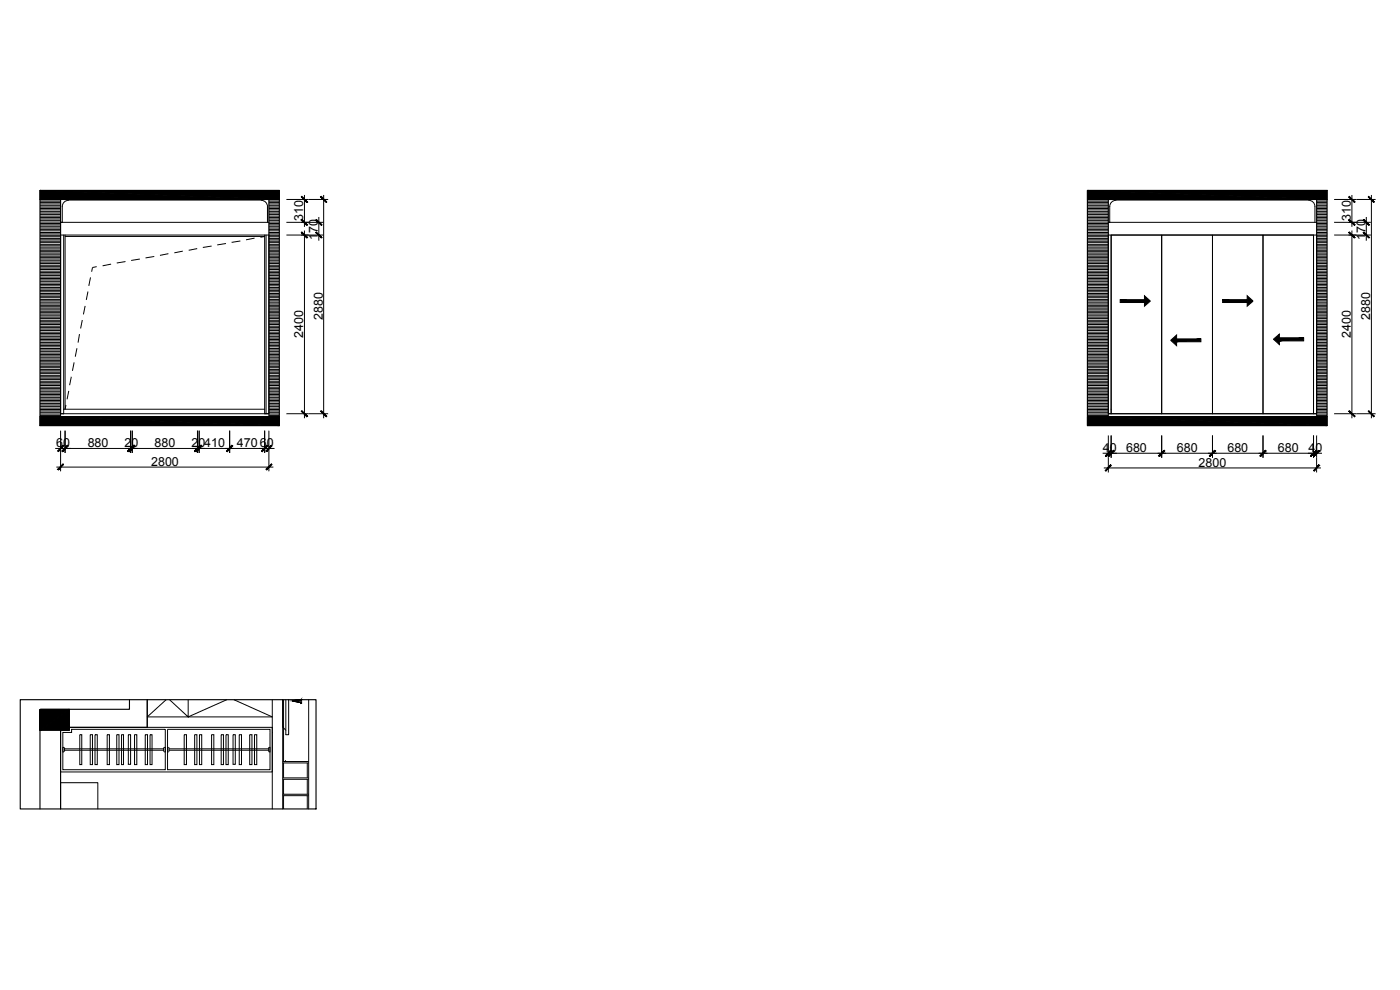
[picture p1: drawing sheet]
<svg xmlns="http://www.w3.org/2000/svg" width="420mm" height="297mm" viewBox="0 0 420 297" stroke-linecap="round" stroke-linejoin="round" font-family="sans-serif">
<defs><g id="words">
<g font-size="3.7">
<text x="91" y="66.3" transform="rotate(-90 91 66.3)">310</text>
<text x="95.3" y="71.9" transform="rotate(-90 95.3 71.9)">170</text>
<text x="405.2" y="66.3" transform="rotate(-90 405.2 66.3)">310</text>
<text x="409.6" y="71.9" transform="rotate(-90 409.6 71.9)">170</text>
<text x="91" y="101.4" transform="rotate(-90 91 101.4)">2400</text>
<text x="96.8" y="96.1" transform="rotate(-90 96.8 96.1)">2880</text>
<text x="405.2" y="101.4" transform="rotate(-90 405.2 101.4)">2400</text>
<text x="411" y="96.1" transform="rotate(-90 411 96.1)">2880</text>
<text x="16.8" y="134.2">60</text>
<text x="26.3" y="134.2">880</text>
<text x="37.4" y="134.2">20</text>
<text x="46.4" y="134.2">880</text>
<text x="57.5" y="134.2">20410</text>
<text x="71.1" y="134.2">47060</text>
<text x="330.8" y="135.7">40</text>
<text x="337.8" y="135.7">680</text>
<text x="353" y="135.7">680</text>
<text x="368.2" y="135.7">680</text>
<text x="383.3" y="135.7">680</text>
<text x="392.5" y="135.7">40</text>
<text x="45.3" y="139.8">2800</text>
<text x="359.5" y="140">2800</text>
</g>
</g></defs>
<g fill="#000" stroke="#000" stroke-width=".3">
<path d="M12 57.1l71.8 2.7h-71.8zM12 57.1h71.8v2.7zM326.2 57.1l71.9 2.7h-71.9zM326.2 57.1h71.9v2.7zM343.3 88.7l1.8 1.6-1.8 1.5zM374.1 88.7l1.8 1.6-1.8 1.5zM351.2 102.1l1.7-1.6v3.2zM382 101.7l1.8-1.5v3.1zM12 124.9l71.8 2.7h-71.8zM12 124.9h71.8v2.7zM326.2 124.9l71.9 2.7h-71.9zM326.2 124.9h71.9v2.7z"/>
<path d="M12.2 212.7h8.6l-8.6 6.3zM12.2 219l8.6-6.3v6.3zM87.8 210.3l2.2 .3zM87.8 210.3l2.2 .4zM90.5 210.5v.5h-.4zM90.1 210.5h.4l-.4 .4z"/>
<path d="M90.6 65.8l-.2 .2 1.9 1.4zM90.4 66l1.9 1.4-.3 .2z"/>
<path d="M90.4 59.1l1.6 1.7 .3-.2zM90.4 59.1l.2-.2 1.7 1.7z"/>
<path d="M90.4 69.7l1.6 1.7 .3-.1zM90.4 69.7l.2-.1 1.7 1.7z"/>
<path d="M94.9 65.8l-.2 .2 1.9 1.4zM94.7 66l1.9 1.4-.2 .2z"/>
<path d="M94.7 69.7l1.7 1.7 .2-.1zM94.9 69.6l1.7 1.7-1.9-1.6z"/>
<path d="M96.1 59.1l1.7 1.7 .2-.2zM96.1 59.1l.3-.2 1.6 1.7z"/>
<path d="M404.8 65.8l-.2 .2 1.9 1.4zM404.6 66l1.9 1.4-.2 .2z"/>
<path d="M404.6 59.1l1.7 1.7 .2-.2zM404.6 59.1l.2-.2 1.7 1.7z"/>
<path d="M404.6 69.7l1.7 1.7 .2-.1zM404.6 69.7l.2-.1 1.7 1.7z"/>
<path d="M408.9 66l1.9 1.4-1.6-1.6zM408.9 66l1.9 1.4-.2 .2z"/>
<path d="M408.9 69.7l1.7 1.7 .2-.1zM408.9 69.7l.3-.1 1.6 1.7z"/>
<path d="M410.4 59.1l1.6 1.7 .2-.2zM410.4 59.1l.2-.2 1.6 1.7z"/>
<path d="M336 89.9h7.3v.8zM336 89.9v.8h7.3z"/>
<path d="M366.7 89.9h7.4v.8zM366.7 89.9v.8h7.4z"/>
<path d="M352.9 101.7v.8l7.3-.8zM352.9 102.5l7.3-.8v.8z"/>
<path d="M383.8 101.3v.9l7.2-.9zM383.8 102.2l7.2-.9v.9z"/>
<path d="M18.9 133.6l-1.7 1.7 .3 .1zM18.9 133.6l.2 .1-1.6 1.7z"/>
<path d="M18.9 139.2l-1.4 1.7 1.6-1.6zM17.2 140.8l1.7-1.6-1.4 1.7z"/>
<path d="M20.3 133.6l-1.5 1.8 1.7-1.7zM20.3 133.6l-1.5 1.8-.2-.1z"/>
<path d="M20.3 133.6l-1.5 1.8 1.7-1.7zM20.3 133.6l-1.5 1.8-.2-.1z"/>
<path d="M39.9 133.6l-1.7 1.7 .2 .1zM39.9 133.6l.2 .1-1.7 1.7z"/>
<path d="M39.9 133.6l-1.7 1.7 .2 .1zM39.9 133.6l.2 .1-1.7 1.7z"/>
<path d="M40.4 133.6l-1.5 1.8 1.6-1.7zM40.4 133.6l-1.5 1.8-.2-.1z"/>
<path d="M40.4 133.6l-1.5 1.8 1.6-1.7zM40.4 133.6l-1.5 1.8-.2-.1z"/>
<path d="M60 133.6l-1.7 1.7 .2 .1zM60 133.6l.2 .1-1.7 1.7z"/>
<path d="M60 133.6l-1.7 1.7 .2 .1zM60 133.6l.2 .1-1.7 1.7z"/>
<path d="M60.4 133.6l-1.4 1.8 1.6-1.7zM60.4 133.6l-1.4 1.8-.2-.1z"/>
<path d="M60.4 133.6l-1.4 1.8 1.6-1.7zM60.4 133.6l-1.4 1.8-.2-.1z"/>
<path d="M69.6 133.6l-1.6 1.7 .1 .1zM69.6 133.6l.2 .1-1.7 1.7z"/>
<path d="M69.6 133.6l-1.5 1.8 1.7-1.7zM69.6 133.6l-1.5 1.8-.1-.1z"/>
<path d="M80.1 133.6l-1.6 1.7 .1 .1zM80.1 133.6l.2 .1-1.7 1.7z"/>
<path d="M80.1 133.6l-1.6 1.7 .1 .1zM80.1 133.6l.2 .1-1.7 1.7z"/>
<path d="M81.4 133.6l-1.4 1.8 1.6-1.7zM81.4 133.6l-1.4 1.8-.3-.1z"/>
<path d="M90.4 123.3l1.9 1.6-1.7-1.7zM90.4 123.3l1.9 1.6-.3 .1z"/>
<path d="M96.1 123.3l1.9 1.6-1.6-1.7zM96.1 123.3l1.9 1.6-.2 .1z"/>
<path d="M331.5 136.7l.2 .2 1.4-1.8zM333.1 135.1l.3 .2-1.7 1.6z"/>
<path d="M333.1 139.4l-1.4 1.9 1.7-1.7zM333.1 139.4l-1.4 1.9-.2-.2z"/>
<path d="M334.1 135.1l-1.6 1.8 1.7-1.6zM332.4 136.7l1.7-1.6-1.6 1.8z"/>
<path d="M334.1 135.1l-1.6 1.8 1.7-1.6zM332.4 136.7l1.7-1.6-1.6 1.8z"/>
<path d="M347.5 136.7l.3 .2 1.4-1.8zM349.2 135.1l.2 .2-1.6 1.6z"/>
<path d="M349.2 135.1l-1.4 1.8 1.6-1.6zM347.5 136.7l1.7-1.6-1.4 1.8z"/>
<path d="M362.8 136.7l.1 .2 1.5-1.8zM364.4 135.1l.2 .2-1.7 1.6z"/>
<path d="M364.4 135.1l-1.5 1.8 1.7-1.6zM364.4 135.1l-1.5 1.8-.1-.2z"/>
<path d="M377.9 136.7l.2 .2 1.5-1.8zM379.6 135.1l.2 .2-1.7 1.6z"/>
<path d="M379.6 135.1l-1.5 1.8 1.7-1.6zM377.9 136.7l1.7-1.6-1.5 1.8z"/>
<path d="M393.1 136.7l.1 .2 1.6-1.8zM394.8 135.1l.1 .2-1.7 1.6z"/>
<path d="M393.1 136.7l.1 .2 1.6-1.8zM394.8 135.1l.1 .2-1.7 1.6z"/>
<path d="M395.6 135.1l-1.4 1.8 1.7-1.6zM395.6 135.1l-1.4 1.8-.2-.2z"/>
<path d="M404.6 123.3l1.9 1.6-1.7-1.7zM404.6 123.3l1.9 1.6-.2 .1z"/>
<path d="M410.6 123.2l-.2 .1 1.8 1.6zM410.4 123.3l1.8 1.6-.2 .1z"/>
<path d="M79.7 140.8l.3 .1 1.4-1.7zM81.4 139.2l.2 .1-1.6 1.6z"/>
<path d="M395.6 139.4l-1.6 1.7 .2 .2zM395.6 139.4l.3 .2-1.7 1.7z"/>
<path d="M87.8 210.2l1.8-.3zM87.8 210.2l.9 .1 .9-.4z"/>
<path d="M88.7 210.3l1.3-.4zM88.7 210.3l1.3-.4z"/>
<path d="M90.1 210l.4-.1v.1zM90.2 209.9l-.1 .1 .4-.1z"/>
</g>
<g fill="none" stroke="#000" stroke-width=".34">
<path d="M12 57.1h71.8v70.5h-71.8zM12 59.8h71.8M18.2 59.8v64.3M80.7 59.8v64.3M326.2 57.1h71.9v70.5h-71.9zM326.2 59.8h71.9M332.5 59.8v64.3M394.9 59.8v64.3M18.2 66.7h.5M332.5 66.7h.4M12 124.9h71.8M326.2 124.9h71.9"/>
<path d="M6.1 209.9h88.7v32.7h-88.7zM12 213v29.6M18.2 219v23.6M20.8 212.7v6.3h-8.8M38.8 209.9v2.8h-26.6M44.2 209.9v8.3h-23.4"/>
</g>
<g fill="none" stroke="#000" stroke-width=".3">
<path d="M12 59.9h6.2M20.5 60h57.9M80.7 59.9h3.1M85.9 59.8h12.5M91.3 58.5v9.5M97.1 58.5v66.9M326.2 59.9h6.3M334.7 60h57.9M394.9 59.9h3.2M400.2 59.8h12.4M405.5 58.5v9.5M411.4 58.5v66.9"/>
<path d="M12 60.3h6.2M12 60.8h6.2M12 61.2h6.2M12 61.7h6.2M12 62.1h6.2M12 62.5h6.2M12 63h6.2M12 63.5h6.2M12 63.9h6.2M12 64.3h6.2M12 64.8h6.2M12 65.2h6.2"/>
<path d="M12 65.7h6.2M12 66.1h6.2M12 66.6h6.2M12 67h6.2M12 67.4h6.2M12 67.9h6.2M12 68.4h6.2M12 68.8h6.2M12 69.2h6.2M12 69.7h6.2M12 70.2h6.2M12 70.6h6.2"/>
<path d="M12 71h6.2M12 71.5h6.2M12 71.9h6.2M12 72.4h6.2M12 72.8h6.2M12 73.3h6.2M12 73.7h6.2M12 74.1h6.2M12 74.6h6.2M12 75.1h6.2M12 75.5h6.2M12 75.9h6.2"/>
<path d="M12 76.4h6.2M12 76.8h6.2M12 77.3h6.2M12 77.7h6.2M12 78.2h6.2M12 78.6h6.2M12 79h6.2M12 79.6h6.2M12 80h6.2M18.2 66.7h62.5M19.1 70.5v53.6M19.5 70.9h59.9l-1.3 .3"/>
<path d="M19.5 70.5v52.2l.3-1.2M20.5 60.1a1.86 1.86 0 0 0-1.8 1.8v4.8M29 80l-1.3 .2-.2 1.3M33.3 79.2l-2.5 .5M37.6 78.5l-2.6 .4M42 77.7l-2.7 .4M46.3 76.9l-2.6 .5M50.5 76.1l-2.5 .5M54.8 75.3l-2.5 .5M59.2 74.6l-2.6 .5M63.5 73.8l-2.7 .4M67.8 73l-2.6 .5"/>
<path d="M72.1 72.3l-2.6 .4M76.3 71.4l-2.5 .5M78.4 60.1a1.86 1.86 0 0 1 1.8 1.8v4.8M79.4 70.5v53.6M79.8 70.5v53.6M80.7 60.3h3.1M80.7 60.8h3.1M80.7 61.2h3.1M80.7 61.7h3.1M80.7 62.1h3.1M80.7 62.5h3.1M80.7 63h3.1"/>
<path d="M80.7 63.5h3.1M80.7 63.9h3.1M80.7 64.3h3.1M80.7 64.8h3.1M80.7 65.2h3.1M80.7 65.7h3.1M80.7 66.1h3.1M80.7 66.6h3.1M80.7 67h3.1M80.7 67.4h3.1M80.7 67.9h3.1M80.7 68.4h3.1"/>
<path d="M80.7 68.8h3.1M80.7 69.2h3.1M80.7 69.7h3.1M80.7 70.2h3.1M80.7 70.6h3.1M80.7 71h3.1M80.7 71.5h3.1M80.7 71.9h3.1M80.7 72.4h3.1M80.7 72.8h3.1M80.7 73.3h3.1M80.7 73.7h3.1"/>
<path d="M80.7 74.1h3.1M80.7 74.6h3.1M80.7 75.1h3.1M80.7 75.5h3.1M80.7 75.9h3.1M80.7 76.4h3.1M80.7 76.8h3.1M80.7 77.3h3.1M80.7 77.7h3.1M80.7 78.2h3.1M80.7 78.6h3.1M80.7 79h3.1"/>
<path d="M80.7 79.6h3.1M80.7 80h3.1M85.9 70.5h11.1M85.9 66.7h11.1M91.3 69.1v56.3M95.6 65.1v7.1M326.2 60.3h6.3M326.2 60.8h6.3M326.2 61.2h6.3M326.2 61.7h6.3M326.2 62.1h6.3M326.2 62.5h6.3"/>
<path d="M326.2 63h6.3M326.2 63.5h6.3M326.2 63.9h6.3M326.2 64.3h6.3M326.2 64.8h6.3M326.2 65.2h6.3M326.2 65.7h6.3M326.2 66.1h6.3M326.2 66.6h6.3M326.2 67h6.3M326.2 67.4h6.3M326.2 67.9h6.3"/>
<path d="M326.2 68.4h6.3M326.2 68.8h6.3M326.2 69.2h6.3M326.2 69.7h6.3M326.2 70.2h6.3M326.2 70.6h6.3M326.2 71h6.3M326.2 71.5h6.3M326.2 71.9h6.3M326.2 72.4h6.3M326.2 72.8h6.3M326.2 73.3h6.3"/>
<path d="M326.2 73.7h6.3M326.2 74.1h6.3M326.2 74.6h6.3M326.2 75.1h6.3M326.2 75.5h6.3M326.2 75.9h6.3M326.2 76.4h6.3M326.2 76.8h6.3M326.2 77.3h6.3M326.2 77.7h6.3M326.2 78.2h6.3M326.2 78.6h6.3"/>
<path d="M326.2 79h6.3M326.2 79.6h6.3M326.2 80h6.3M332.5 66.7h62.4M333.3 70.5v53.6h15.2v-53.6h15.2v53.6h15.2v-53.6h15.1v53.6h-15.1v-53.6h-15.2v53.6h-15.2v-53.6zM333.3 70.5v53.6M334.7 60.1a1.86 1.86 0 0 0-1.8 1.8v4.8M392.6 60.1a1.86 1.86 0 0 1 1.8 1.8v4.8M394 70.5v53.6h.9h-62.4M394.9 60.3h3.2M394.9 60.8h3.2M394.9 61.2h3.2"/>
<path d="M394.9 61.7h3.2M394.9 62.1h3.2M394.9 62.5h3.2M394.9 63h3.2M394.9 63.5h3.2M394.9 63.9h3.2M394.9 64.3h3.2M394.9 64.8h3.2M394.9 65.2h3.2M394.9 65.7h3.2M394.9 66.1h3.2M394.9 66.6h3.2"/>
<path d="M394.9 67h3.2M394.9 67.4h3.2M394.9 67.9h3.2M394.9 68.4h3.2M394.9 68.8h3.2M394.9 69.2h3.2M394.9 69.7h3.2M394.9 70.2h3.2M394.9 70.6h3.2M394.9 71h3.2M394.9 71.5h3.2M394.9 71.9h3.2"/>
<path d="M394.9 72.4h3.2M394.9 72.8h3.2M394.9 73.3h3.2M394.9 73.7h3.2M394.9 74.1h3.2M394.9 74.6h3.2M394.9 75.1h3.2M394.9 75.5h3.2M394.9 75.9h3.2M394.9 76.4h3.2M394.9 76.8h3.2M394.9 77.3h3.2"/>
<path d="M394.9 77.7h3.2M394.9 78.2h3.2M394.9 78.6h3.2M394.9 79h3.2M394.9 79.6h3.2M394.9 80h3.2M400.2 70.5h11M400.2 66.7h11M405.5 69.1v56.3M409.8 65.1v7.1M12 80.4h6.2M12 80.8h6.2"/>
<path d="M12 81.3h6.2M12 81.8h6.2M12 82.2h6.2M12 82.6h6.2M12 83.1h6.2M12 83.5h6.2M12 84h6.2M12 84.4h6.2M12 84.9h6.2M12 85.3h6.2M12 85.7h6.2M12 86.2h6.2"/>
<path d="M12 86.7h6.2M12 87.1h6.2M12 87.5h6.2M12 88h6.2M12 88.4h6.2M12 88.9h6.2M12 89.3h6.2M12 89.8h6.2M12 90.2h6.2M12 90.6h6.2M12 91.2h6.2M12 91.6h6.2"/>
<path d="M12 92h6.2M12 92.4h6.2M12 92.9h6.2M12 93.4h6.2M12 93.8h6.2M12 94.2h6.2M12 94.7h6.2M12 95.1h6.2M12 95.6h6.2M12 96.1h6.2M12 96.5h6.2M12 96.9h6.2"/>
<path d="M12 97.3h6.2M12 97.8h6.2M12 98.3h6.2M12 98.7h6.2M12 99.1h6.2M12 99.6h6.2M24.7 96l-.5 2.5M25.5 91.7l-.5 2.6M26.4 87.4l-.5 2.6M27.1 83.2l-.5 2.5M80.7 80.4h3.1M80.7 80.8h3.1"/>
<path d="M80.7 81.3h3.1M80.7 81.8h3.1M80.7 82.2h3.1M80.7 82.6h3.1M80.7 83.1h3.1M80.7 83.5h3.1M80.7 84h3.1M80.7 84.4h3.1M80.7 84.9h3.1M80.7 85.3h3.1M80.7 85.7h3.1M80.7 86.2h3.1"/>
<path d="M80.7 86.7h3.1M80.7 87.1h3.1M80.7 87.5h3.1M80.7 88h3.1M80.7 88.4h3.1M80.7 88.9h3.1M80.7 89.3h3.1M80.7 89.8h3.1M80.7 90.2h3.1M80.7 90.6h3.1M80.7 91.2h3.1M80.7 91.6h3.1"/>
<path d="M80.7 92h3.1M80.7 92.4h3.1M80.7 92.9h3.1M80.7 93.4h3.1M80.7 93.8h3.1M80.7 94.2h3.1M80.7 94.7h3.1M80.7 95.1h3.1M80.7 95.6h3.1M80.7 96.1h3.1M80.7 96.5h3.1M80.7 96.9h3.1"/>
<path d="M80.7 97.3h3.1M80.7 97.8h3.1M80.7 98.3h3.1M80.7 98.7h3.1M80.7 99.1h3.1M80.7 99.6h3.1M326.2 80.4h6.3M326.2 80.8h6.3M326.2 81.3h6.3M326.2 81.8h6.3M326.2 82.2h6.3M326.2 82.6h6.3"/>
<path d="M326.2 83.1h6.3M326.2 83.5h6.3M326.2 84h6.3M326.2 84.4h6.3M326.2 84.9h6.3M326.2 85.3h6.3M326.2 85.7h6.3M326.2 86.2h6.3M326.2 86.7h6.3M326.2 87.1h6.3M326.2 87.5h6.3M326.2 88h6.3"/>
<path d="M326.2 88.4h6.3M326.2 88.9h6.3M326.2 89.3h6.3M326.2 89.8h6.3M326.2 90.2h6.3M326.2 90.6h6.3M326.2 91.2h6.3M326.2 91.6h6.3M326.2 92h6.3M326.2 92.4h6.3M326.2 92.9h6.3M326.2 93.4h6.3"/>
<path d="M326.2 93.8h6.3M326.2 94.2h6.3M326.2 94.7h6.3M326.2 95.1h6.3M326.2 95.6h6.3M326.2 96.1h6.3M326.2 96.5h6.3M326.2 96.9h6.3M326.2 97.3h6.3M326.2 97.8h6.3M326.2 98.3h6.3M326.2 98.7h6.3"/>
<path d="M326.2 99.1h6.3M326.2 99.6h6.3M394.9 80.4h3.2M394.9 80.8h3.2M394.9 81.3h3.2M394.9 81.8h3.2M394.9 82.2h3.2M394.9 82.6h3.2M394.9 83.1h3.2M394.9 83.5h3.2M394.9 84h3.2M394.9 84.4h3.2"/>
<path d="M394.9 84.9h3.2M394.9 85.3h3.2M394.9 85.7h3.2M394.9 86.2h3.2M394.9 86.7h3.2M394.9 87.1h3.2M394.9 87.5h3.2M394.9 88h3.2M394.9 88.4h3.2M394.9 88.9h3.2M394.9 89.3h3.2M394.9 89.8h3.2"/>
<path d="M394.9 90.2h3.2M394.9 90.6h3.2M394.9 91.2h3.2M394.9 91.6h3.2M394.9 92h3.2M394.9 92.4h3.2M394.9 92.9h3.2M394.9 93.4h3.2M394.9 93.8h3.2M394.9 94.2h3.2M394.9 94.7h3.2M394.9 95.1h3.2"/>
<path d="M394.9 95.6h3.2M394.9 96.1h3.2M394.9 96.5h3.2M394.9 96.9h3.2M394.9 97.3h3.2M394.9 97.8h3.2M394.9 98.3h3.2M394.9 98.7h3.2M394.9 99.1h3.2M394.9 99.6h3.2M12 100h6.2M12 100.5h6.2"/>
<path d="M12 101h6.2M12 101.4h6.2M12 101.8h6.2M12 102.2h6.2M12 102.8h6.2M12 103.2h6.2M12 103.6h6.2M12 104h6.2M12 104.5h6.2M12 105h6.2M12 105.4h6.2M12 105.9h6.2"/>
<path d="M12 106.3h6.2M12 106.7h6.2M12 107.2h6.2M12 107.7h6.2M12 108.1h6.2M12 108.5h6.2M12 108.9h6.2M12 109.4h6.2M12 109.9h6.2M12 110.3h6.2M12 110.8h6.2M12 111.2h6.2"/>
<path d="M12 111.6h6.2M12 112.1h6.2M12 112.6h6.2M12 113h6.2M12 113.4h6.2M12 113.8h6.2M12 114.4h6.2M12 114.8h6.2M12 115.2h6.2M12 115.6h6.2M12 116.1h6.2M12 116.6h6.2"/>
<path d="M12 117h6.2M12 117.5h6.2M12 117.9h6.2M12 118.3h6.2M12 118.8h6.2M12 119.3h6.2M12 119.7h6.2M20.6 117.2l-.5 2.6M21.4 113l-.5 2.5M22.2 108.7l-.5 2.5M23.1 104.4l-.5 2.6M23.8 100.2l-.4 2.6"/>
<path d="M80.7 100h3.1M80.7 100.5h3.1M80.7 101h3.1M80.7 101.4h3.1M80.7 101.8h3.1M80.7 102.2h3.1M80.7 102.8h3.1M80.7 103.2h3.1M80.7 103.6h3.1M80.7 104h3.1M80.7 104.5h3.1M80.7 105h3.1"/>
<path d="M80.7 105.4h3.1M80.7 105.9h3.1M80.7 106.3h3.1M80.7 106.7h3.1M80.7 107.2h3.1M80.7 107.7h3.1M80.7 108.1h3.1M80.7 108.5h3.1M80.7 108.9h3.1M80.7 109.4h3.1M80.7 109.9h3.1M80.7 110.3h3.1"/>
<path d="M80.7 110.8h3.1M80.7 111.2h3.1M80.7 111.6h3.1M80.7 112.1h3.1M80.7 112.6h3.1M80.7 113h3.1M80.7 113.4h3.1M80.7 113.8h3.1M80.7 114.4h3.1M80.7 114.8h3.1M80.7 115.2h3.1M80.7 115.6h3.1"/>
<path d="M80.7 116.1h3.1M80.7 116.6h3.1M80.7 117h3.1M80.7 117.5h3.1M80.7 117.9h3.1M80.7 118.3h3.1M80.7 118.8h3.1M80.7 119.3h3.1M80.7 119.7h3.1M326.2 100h6.3M326.2 100.5h6.3M326.2 101h6.3"/>
<path d="M326.2 101.4h6.3M326.2 101.8h6.3M326.2 102.2h6.3M326.2 102.8h6.3M326.2 103.2h6.3M326.2 103.6h6.3M326.2 104h6.3M326.2 104.5h6.3M326.2 105h6.3M326.2 105.4h6.3M326.2 105.9h6.3M326.2 106.3h6.3"/>
<path d="M326.2 106.7h6.3M326.2 107.2h6.3M326.2 107.7h6.3M326.2 108.1h6.3M326.2 108.5h6.3M326.2 108.9h6.3M326.2 109.4h6.3M326.2 109.9h6.3M326.2 110.3h6.3M326.2 110.8h6.3M326.2 111.2h6.3M326.2 111.6h6.3"/>
<path d="M326.2 112.1h6.3M326.2 112.6h6.3M326.2 113h6.3M326.2 113.4h6.3M326.2 113.8h6.3M326.2 114.4h6.3M326.2 114.8h6.3M326.2 115.2h6.3M326.2 115.6h6.3M326.2 116.1h6.3M326.2 116.6h6.3M326.2 117h6.3"/>
<path d="M326.2 117.5h6.3M326.2 117.9h6.3M326.2 118.3h6.3M326.2 118.8h6.3M326.2 119.3h6.3M326.2 119.7h6.3M394.9 100h3.2M394.9 100.5h3.2M394.9 101h3.2M394.9 101.4h3.2M394.9 101.8h3.2M394.9 102.2h3.2"/>
<path d="M394.9 102.8h3.2M394.9 103.2h3.2M394.9 103.6h3.2M394.9 104h3.2M394.9 104.5h3.2M394.9 105h3.2M394.9 105.4h3.2M394.9 105.9h3.2M394.9 106.3h3.2M394.9 106.7h3.2M394.9 107.2h3.2M394.9 107.7h3.2"/>
<path d="M394.9 108.1h3.2M394.9 108.5h3.2M394.9 108.9h3.2M394.9 109.4h3.2M394.9 109.9h3.2M394.9 110.3h3.2M394.9 110.8h3.2M394.9 111.2h3.2M394.9 111.6h3.2M394.9 112.1h3.2M394.9 112.6h3.2M394.9 113h3.2"/>
<path d="M394.9 113.4h3.2M394.9 113.8h3.2M394.9 114.4h3.2M394.9 114.8h3.2M394.9 115.2h3.2M394.9 115.6h3.2M394.9 116.1h3.2M394.9 116.6h3.2M394.9 117h3.2M394.9 117.5h3.2M394.9 117.9h3.2M394.9 118.3h3.2"/>
<path d="M394.9 118.8h3.2M394.9 119.3h3.2M394.9 119.7h3.2M12 120.1h6.2M12 120.5h6.2M12 121h6.2M12 121.5h6.2M12 121.9h6.2M12 122.4h6.2M12 122.8h6.2M12 123.2h6.2M12 123.7h6.2"/>
<path d="M12 124.2h6.2M12 124.6h6.2M16.6 134.5h64.1M18.2 134.5h3M18.2 124.9v-54.4h62.5v54.4M18.2 124.1h62.5M18.2 129.2v12.2M19.1 122.7h60.3M19.5 129.2v6.7M39.2 134.5h2.1M39.2 129.2v6.7M39.7 129.2v6.7"/>
<path d="M59.2 134.5h2.2M59.2 129.2v6.7M59.7 129.2v6.7M68.9 129.2v6.7M79.4 134.5h2.9M79.4 129.2v6.7M80.7 120.1h3.1M80.7 120.5h3.1M80.7 121h3.1M80.7 121.5h3.1M80.7 121.9h3.1M80.7 122.4h3.1"/>
<path d="M80.7 122.8h3.1M80.7 123.2h3.1M80.7 123.7h3.1M80.7 124.2h3.1M80.7 124.6h3.1M80.7 129.2v12.2M85.9 124.1h12.5M326.2 120.1h6.3M326.2 120.5h6.3M326.2 121h6.3M326.2 121.5h6.3M326.2 121.9h6.3"/>
<path d="M326.2 122.4h6.3M326.2 122.8h6.3M326.2 123.2h6.3M326.2 123.7h6.3M326.2 124.2h6.3M326.2 124.6h6.3M330.8 135.9h64.6M332.5 135.9h2.5M332.5 124.9v-54.4h62.4v54.4M332.5 130.6v11.1M333.3 130.6v6.7M348.5 130.6v6.7"/>
<path d="M363.7 130.6v6.7M378.9 130.6v6.7M394 135.9h2.5M394 130.6v6.7M394.9 120.1h3.2M394.9 120.5h3.2M394.9 121h3.2M394.9 121.5h3.2M394.9 121.9h3.2M394.9 122.4h3.2M394.9 122.8h3.2M394.9 123.2h3.2"/>
<path d="M394.9 123.7h3.2M394.9 124.2h3.2M394.9 124.6h3.2M394.9 130.6v11.1M400.2 124.1h12.4M16.9 140.1h65.1M331.1 140.3h65.1M12 212.8v6.2l.1-6.2M12 212.8v6.2v-6.2M12 212.9v6.1zM12.1 219l.1-6.3v6.3M12.1 212.7v6.3v-6.2"/>
<path d="M12.1 212.8v6.2v-6.2M18.2 219h2.6v-.8h60.9v13.3h-63.5zM18.8 219.7h2.7v-1h28.1v12.2h-30.8zM44.2 209.9v8.3M49.8 209.9l-5.6 5.1h37.5l-11.5-5.1M50.3 218.7h30.7v12.2h-30.7zM50.9 209.9l5.5 5.1v-5.1M68 209.9l-11.6 5.1M81.7 209.9v32.7M84.8 209.9v32.7M84.8 218.1l.9 .9M85.1 209.9v18.5"/>
<path d="M85.7 209.9v10.5h.9v-10.5M87.8 210.2l.9 .1h-.9M90 209.9h.1M90 210.6v.1M90.1 210.6l-.1 .2M90.1 209.9h.1M90.1 210.8v-.2v.2M90.1 210.5v.4v-.3M90.1 210.9v-.4v.4M90.1 209.9v.1zM90.1 210.6v.2M90.1 210.6v.3"/>
<path d="M90.5 210.5l-.4 .5M92.6 209.9v32.7M19.3 224.3l-.5-.1v1.3h.4M19.3 225.4h-.1M19.4 225h29.7M19.4 224.6h29.7M19.4 224.3v1.1M23.9 220.4h.6v8.9h-.6zM27.1 220.4h.6v8.9h-.6zM28.5 220.4h.7v8.9h-.7zM32.1 220.4h.7v8.9h-.7zM35 220.4h.7v8.9h-.7z"/>
<path d="M36.5 220.4h.6v8.9h-.6zM38.5 220.4h.7v8.8h-.7zM40.4 220.4h.6v8.9h-.6zM43.6 220.4h.6v8.9h-.6zM45 220.4h.6v8.9h-.6zM49.1 224.3v1.1M49.2 224.3l.4-.1v1.3h-.4M49.2 225.4h.1M50.6 225.4l.1-1.1-.4-.1v1.3h.3M50.7 225h29.9M50.7 224.6h29.9M55.3 220.4h.6v8.9h-.6z"/>
<path d="M58.4 220.4h.7v8.9h-.7zM59.8 220.4h.7v8.9h-.7zM63.5 220.4h.6v8.9h-.6zM66.3 220.4h.7v8.9h-.7zM67.8 220.4h.7v8.9h-.7zM69.9 220.4h.7v8.8h-.7zM71.8 220.4h.6v8.9h-.6zM74.9 220.4h.7v8.9h-.7zM76.3 220.4h.7v8.9h-.7zM80.7 225.4l-.1-1.1 .4-.1v1.3h-.3M84.8 238.6h7.8M84.8 238.2h7.8"/>
<path d="M84.8 233.7h7.8M84.8 233.3h7.8M84.8 228.8h7.8M84.8 228.4h7.8M85.1 228.8v4.5M85.1 233.7v4.5M85.1 238.6v4M85.7 228.4h.1M92.2 228.8v4.5M92.2 233.7v4.5M92.2 238.6v4M18.2 242.6v-7.9h11.1v7.9"/>
</g>
<use href="#words"/>
</svg>
